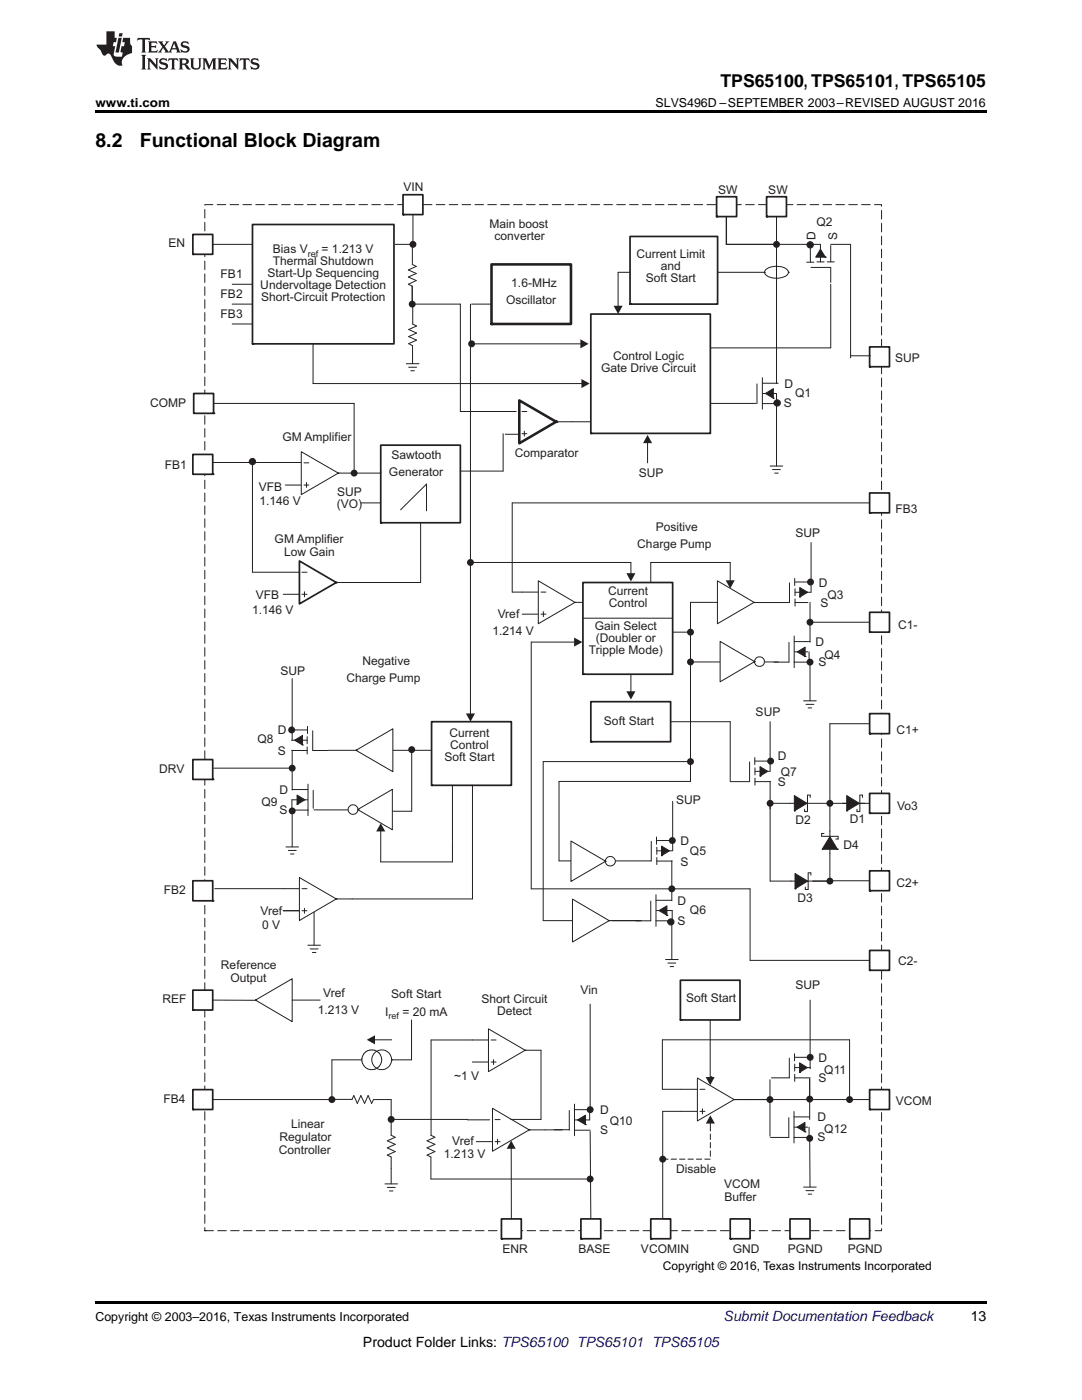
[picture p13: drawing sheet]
<svg xmlns="http://www.w3.org/2000/svg" width="216mm" height="279mm" viewBox="0 0 216 279" stroke-linecap="round" stroke-linejoin="round" font-family="sans-serif">
<defs><g id="words">
<g font-size="3.9">
<text x="19" y="29.3">8.2</text>
<text x="27.9" y="29.3">Functional Block Diagram</text>
</g>
<text font-size="3.5" x="143.8" y="17.3">TPS65100, TPS65101, TPS65105</text>
<text font-size="2.8" fill="#0000c8" x="144.4" y="263.6">Submit Documentation Feedback</text>
<g font-size="2.8">
<text x="193.7" y="263.6">13</text>
<text x="72.4" y="268.9">Product Folder Links: TPS65100 TPS65101 TPS65105</text>
</g>
<g font-size="2.5">
<text x="19" y="21.4">www.ti.com</text>
<text x="130.8" y="21.4">SLVS496D –SEPTEMBER 2003–REVISED AUGUST 2016</text>
<text x="19" y="263.6">Copyright © 2003–2016, Texas Instruments Incorporated</text>
</g>
<g font-size="2.4" fill="#231f20">
<text x="80.5" y="38.1">VIN</text>
<text x="143.3" y="38.7">SW</text>
<text x="153.3" y="38.7">SW</text>
<text x="97.6" y="45.4">Main boost</text>
<text x="98.7" y="48">converter</text>
<text x="162.7" y="48" transform="rotate(-90 162.7 48)">D</text>
<text x="162.9" y="45.2">Q2</text>
<text x="167.1" y="48" transform="rotate(-90 167.1 48)">S</text>
<text x="33.6" y="49.3">EN</text>
<text x="54.4" y="53">Thermal Shutdown</text>
<text x="54.5" y="50.6">Bias V</text>
<text x="64.2" y="50.6">= 1.213 V</text>
<text x="127" y="51.4">Current Limit</text>
<text x="131.8" y="53.8">and</text>
<text x="44" y="55.6">FB1</text>
<text x="44" y="59.5">FB2</text>
<text x="51.9" y="57.8">Undervoltage Detection</text>
<text x="53.3" y="55.4">Start-Up Sequencing</text>
<text x="102" y="57.3">1.6-MHz</text>
<text x="128.8" y="56.2">Soft Start</text>
<text x="44" y="63.5">FB3</text>
<text x="52.1" y="60.2">Short-Circuit Protection</text>
<text x="101" y="60.7">Oscillator</text>
<text x="122.3" y="71.8">Control Logic</text>
<text x="119.9" y="74.2">Gate Drive Circuit</text>
<text x="156.5" y="77.4">D</text>
<text x="178.6" y="72.1">SUP</text>
<text x="30" y="81.2">COMP</text>
<text x="156.4" y="81.3">S</text>
<text x="158.7" y="79.2">Q1</text>
<text x="56.4" y="88.1">GM Amplifier</text>
<text x="32.9" y="93.6">FB1</text>
<text x="77.6" y="95">Generator</text>
<text x="78.1" y="91.7">Sawtooth</text>
<text x="102.7" y="91.3">Comparator</text>
<text x="127.5" y="95.2">SUP</text>
<text x="51.6" y="97.9">VFB</text>
<text x="51.8" y="100.8">1.146 V</text>
<text x="67.2" y="101.4">(VO)</text>
<text x="67.3" y="99">SUP</text>
<text x="130.9" y="106">Positive</text>
<text x="158.7" y="107.1">SUP</text>
<text x="178.7" y="102.3">FB3</text>
<text x="54.8" y="108.4">GM Amplifier</text>
<text x="56.7" y="111">Low Gain</text>
<text x="127.2" y="109.4">Charge Pump</text>
<text x="51.1" y="119.6">VFB</text>
<text x="121.3" y="118.6">Current</text>
<text x="163.4" y="117.1">D</text>
<text x="165.1" y="119.5">Q3</text>
<text x="50.3" y="122.5">1.146 V</text>
<text x="99.3" y="123.3">Vref</text>
<text x="118.7" y="125.7">Gain Select</text>
<text x="121.5" y="121">Control</text>
<text x="163.7" y="121.2">S</text>
<text x="179.2" y="125.5">C1-</text>
<text x="98.3" y="126.7">1.214 V</text>
<text x="117.5" y="130.5">Tripple Mode)</text>
<text x="118.9" y="128.1">(Doubler or</text>
<text x="162.7" y="128.9">D</text>
<text x="164.5" y="131.6">Q4</text>
<text x="56" y="134.8">SUP</text>
<text x="69.1" y="136">Charge Pump</text>
<text x="72.3" y="132.7">Negative</text>
<text x="163.3" y="132.9">S</text>
<text x="150.8" y="143">SUP</text>
<text x="51.4" y="148.3">Q8</text>
<text x="55.5" y="146.6">D</text>
<text x="89.7" y="147">Current</text>
<text x="89.8" y="149.4">Control</text>
<text x="120.5" y="144.6">Soft Start</text>
<text x="178.9" y="146.4">C1+</text>
<text x="31.8" y="154.2">DRV</text>
<text x="55.5" y="150.7">S</text>
<text x="88.7" y="151.8">Soft Start</text>
<text x="155.2" y="151.7">D</text>
<text x="155.8" y="154.8">Q7</text>
<text x="52.2" y="160.9">Q9</text>
<text x="55.7" y="158.5">D</text>
<text x="134.9" y="160.5">SUP</text>
<text x="155.2" y="156.9">S</text>
<text x="179" y="161.7">Vo3</text>
<text x="55.7" y="162.4">S</text>
<text x="158.7" y="164.4">D2</text>
<text x="169.6" y="164.2">D1</text>
<text x="135.8" y="168.7">D</text>
<text x="135.8" y="172.8">S</text>
<text x="137.7" y="170.6">Q5</text>
<text x="168.3" y="169.4">D4</text>
<text x="32.7" y="178.4">FB2</text>
<text x="178.9" y="177.1">C2+</text>
<text x="52" y="182.6">Vref</text>
<text x="52.3" y="185.5">0 V</text>
<text x="135.2" y="180.6">D</text>
<text x="135.2" y="184.5">S</text>
<text x="137.7" y="182.4">Q6</text>
<text x="159.1" y="180.1">D3</text>
<text x="44.1" y="193.3">Reference</text>
<text x="46" y="195.9">Output</text>
<text x="158.7" y="197.3">SUP</text>
<text x="179.2" y="192.6">C2-</text>
<text x="32.4" y="200.2">REF</text>
<text x="63.4" y="202.4">1.213 V</text>
<text x="64.5" y="199">Vref</text>
<text x="76.9" y="202.7">I</text>
<text x="78.1" y="199.1">Soft Start</text>
<text x="80.3" y="202.7">= 20 mA</text>
<text x="96.1" y="200.2">Short Circuit</text>
<text x="99.2" y="202.6">Detect</text>
<text x="115.8" y="198.4">Vin</text>
<text x="136.9" y="200">Soft Start</text>
<text x="90.6" y="215.5">~1 V</text>
<text x="163.3" y="211.9">D</text>
<text x="164.5" y="214.3">Q11</text>
<text x="32.6" y="220.1">FB4</text>
<text x="163.3" y="216">S</text>
<text x="178.7" y="220.5">VCOM</text>
<text x="55.7" y="227.8">Regulator</text>
<text x="58.1" y="225.1">Linear</text>
<text x="119.7" y="222.4">D</text>
<text x="119.7" y="226.3">S</text>
<text x="121.7" y="224.6">Q10</text>
<text x="163.1" y="223.8">D</text>
<text x="163.1" y="227.8">S</text>
<text x="164.5" y="226.2">Q12</text>
<text x="55.6" y="230.3">Controller</text>
<text x="88.6" y="231.1">1.213 V</text>
<text x="90.2" y="228.4">Vref</text>
<text x="134.9" y="234.2">Disable</text>
<text x="144.5" y="237.2">VCOM</text>
<text x="144.6" y="239.7">Buffer</text>
<text x="100.3" y="250.1">ENR</text>
<text x="115.4" y="250.1">BASE</text>
<text x="127.9" y="250.1">VCOMIN</text>
<text x="146.2" y="250.1">GND</text>
<text x="157.2" y="250.1">PGND</text>
<text x="169.2" y="250.1">PGND</text>
</g>
<text font-size="2.4" x="132.3" y="253.5">Copyright © 2016, Texas Instruments Incorporated</text>
<g font-size="1.8" fill="#231f20">
<text x="61.4" y="51.3">ref</text>
<text x="77.5" y="203.5">ref</text>
</g>
</g></defs>
<path d="M19 259.7h177.8v.5h-177.8z" fill="#000"/>
<path d="M161.6 215.3v8.1" fill="none" stroke="#231f20" stroke-width=".2"/>
<path d="M40.9 40.8h135v204.8h-135zM40.9 245.6h.1" fill="none" stroke="#231f20" stroke-width=".2" stroke-dasharray="1.7 .9"/>
<path d="M50.4 44.8v23.8h28.2v-23.8z" fill-rule="evenodd" fill="#fff"/>
<path d="M50.4 44.8h28.2v23.8h-28.2zM50.4 68.6h.1" fill="none" stroke="#231f20" stroke-width=".34"/>
<path d="M78.9 48.8h3.5" fill="none" stroke="#231f20" stroke-width=".2"/>
<circle cx="82.4" cy="48.8" r=".69" fill="#231f20"/>
<path d="M86.1 144v12.7h15.9v-12.7z" fill-rule="evenodd" fill="#fff"/>
<path d="M86.1 144h15.9v12.7h-15.9zM86.1 156.7h.1" fill="none" stroke="#231f20" stroke-width=".34"/>
<path d="M153 53.7a.73 .73 0 0 0-.4 .6 .73 .73 0 0 0 .4 .7 3.5 3.5 0 0 0 4.3-.4 1.27 1.27 0 0 0-1.4-1.4h-1.7z" fill-rule="evenodd" fill="#fff"/>
<path d="M153 53.7a3.6 3.6 0 0 1 4.3 .4 1.23 1.23 0 0 1-1.4 1.3 3 3 0 0 1-3.3-.9v-.3zM157.3 54.3h.1" fill="none" stroke="#231f20" stroke-width=".2"/>
<path d="M98.1 52.8v11.9h15.8v-11.9z" fill-rule="evenodd" fill="#fff"/>
<path d="M98.1 52.8h15.8v11.9h-15.8zM98.1 64.7h.1" fill="none" stroke="#231f20" stroke-width=".51"/>
<path d="M151 76.6v3.9M152.1 76.5h3.2M152.1 75.4v6.3M152.1 80.5h2.8" fill="none" stroke="#231f20" stroke-width=".2"/>
<path d="M152.7 78.5l1.6 1v-1.9z" fill="#231f20"/>
<path d="M152.7 54.3h-29.4v6.9M154.9 42.3v34.2M152.2 78.5h2.6M152.7 78.5l1.6-.9v1.9zM154.3 79.5h.1M154.9 78.5v14.5M153.7 93h2.5M154.1 93.7h1.6M154.6 94.4h.7" fill="none" stroke="#231f20" stroke-width=".2"/>
<path d="M122.4 61h1.8l-.9 1.7z" fill="#231f20"/>
<path d="M135.2 80.5h15.7" fill="none" stroke="#231f20" stroke-width=".2"/>
<path d="M76 88.8v15.5h15.9v-15.5z" fill-rule="evenodd" fill="#fff"/>
<path d="M76 88.8h15.9v15.5h-15.9zM76 104.3h.1" fill="none" stroke="#231f20" stroke-width=".34"/>
<path d="M40.5 90.7v1.6h23.3" fill="none" stroke="#231f20" stroke-width=".2"/>
<path d="M103.6 79.9l7.4 4.3-7.4 4.3z" fill="#fff"/>
<path d="M103.6 79.9l7.4 4.3-7.4 4.3zM111 84.2h.1" fill="none" stroke="#231f20" stroke-width=".51"/>
<path d="M117.9 76.5v7.7h-6.9M104.2 82.1h.9M104.2 86.6h.9M104.6 86.1v.9" fill="none" stroke="#231f20" stroke-width=".2"/>
<path d="M38.7 78.5h3.9v4h-3.9z" fill-rule="evenodd" fill="#fff"/>
<path d="M38.7 78.5h3.9v4h-3.9zM42.6 82.5h.1" fill="none" stroke="#231f20" stroke-width=".34"/>
<path d="M59.7 112l7.4 4.3-7.4 4.2z" fill="#fff"/>
<path d="M59.7 112l7.4 4.3-7.4 4.2zM67.1 116.3h.1" fill="none" stroke="#231f20" stroke-width=".34"/>
<path d="M50.4 92.8v21.4h9.4M56.5 118.6h3.2M60.2 118.6h1.1M60.2 114.2h1.1M60.8 118.1v1" fill="none" stroke="#231f20" stroke-width=".2"/>
<path d="M49.7 92.1a.65 .65 0 0 1 1.3 0 .65 .65 0 0 1-1.3 0z" fill-rule="evenodd" fill="#231f20"/>
<g fill="none" stroke="#231f20" stroke-width=".2">
<path d="M49.7 92.1h.1M157.4 128.2v3.9M158.5 128h3.1M158.5 126.9v6.3M158.5 132.1h3.1"/>
<circle cx="50.4" cy="92.1" r=".64"/>
</g>
<circle cx="161.6" cy="132.1" r=".69" fill="#231f20"/>
<path d="M154.4 132.1h3" fill="none" stroke="#231f20" stroke-width=".2"/>
<path d="M159.1 130.1l1.6 .9v-1.8z" fill="#231f20"/>
<path d="M158.6 116.2h3.1M158.5 130.1h2.7M159.1 130.1l1.6-.9v1.8zM160.7 131h.1M161.4 130.1v2" fill="none" stroke="#231f20" stroke-width=".2"/>
<circle cx="161.7" cy="116.2" r=".69" fill="#231f20"/>
<path d="M157.5 116.3v3.9h-7M158.6 115.4v1.5M158.6 120.2h2.6" fill="none" stroke="#231f20" stroke-width=".2"/>
<path d="M159.6 117.3l1.6 .9-1.6 .9z" fill="#231f20"/>
<path d="M158.6 118.2h3.2M158.6 117.5v1.4M158.6 119.5v1.5M159.6 117.3l1.6 .9-1.6 .9zM159.6 119.1h.1M160.4 139.9h2.5M161.6 120.2v7.9M161.6 132.1v7.8M160.8 140.6h1.6M161.3 141.3h.7" fill="none" stroke="#231f20" stroke-width=".2"/>
<path d="M173.5 122.2v4h4v-4z" fill-rule="evenodd" fill="#fff"/>
<path d="M173.5 122.2h4v4h-4zM173.5 126.2h.1" fill="none" stroke="#231f20" stroke-width=".34"/>
<path d="M161.6 124.2h11.9" fill="none" stroke="#231f20" stroke-width=".2"/>
<circle cx="161.6" cy="124.2" r=".69" fill="#231f20"/>
<path d="M157.4 223.1v3.9h-3.7M158.4 222.9h3.2M158.4 221.8v6.3M158.4 227h3.2" fill="none" stroke="#231f20" stroke-width=".2"/>
<path d="M159 225l1.6 .9v-1.9z" fill="#231f20"/>
<path d="M158.5 211h3.2M158.5 225h2.7M159 225l1.6-1v1.9zM160.6 225.9h.1M161.4 225v2" fill="none" stroke="#231f20" stroke-width=".2"/>
<circle cx="161.7" cy="211" r=".69" fill="#231f20"/>
<path d="M157.5 211.2v3.9h-3.6M158.5 210.3v1.4M158.6 215.1h3.1" fill="none" stroke="#231f20" stroke-width=".2"/>
<path d="M159.5 212.1l1.6 1-1.6 .9z" fill="#231f20"/>
<path d="M158.6 213.1h3.1M158.6 212.4v1.4M158.6 214.4v1.4M159.5 212.1l1.6 1-1.6 .9zM159.5 214h.1M161.6 215.3v4" fill="none" stroke="#231f20" stroke-width=".2"/>
<circle cx="161.6" cy="219.3" r=".69" fill="#231f20"/>
<path d="M161.6 227.2v9.7" fill="none" stroke="#231f20" stroke-width=".2"/>
<circle cx="161.6" cy="227.2" r=".69" fill="#231f20"/>
<path d="M160.4 236.9h2.5M160.8 237.6h1.6M161.3 238.3h.7" fill="none" stroke="#231f20" stroke-width=".2"/>
<path d="M173.5 217.5v3.9h4v-3.9z" fill-rule="evenodd" fill="#fff"/>
<path d="M173.5 217.5h4v3.9h-4zM173.5 221.4h.1" fill="none" stroke="#231f20" stroke-width=".34"/>
<path d="M142.7 219.4h30.8" fill="none" stroke="#231f20" stroke-width=".2"/>
<path d="M139.2 215.1l7.3 4.3-7.3 4.3z" fill="#fff"/>
<path d="M135.9 217.4h3.2M139.2 215.1l7.3 4.3-7.3 4.3zM139.7 217.4h1M146.5 219.4h.1M146.5 219.4h7.1M153.6 215.5v11.3M135.9 221.8h3.2M139.7 221.8h1M140.2 221.3v1" fill="none" stroke="#231f20" stroke-width=".2"/>
<circle cx="153.6" cy="219.4" r=".69" fill="#231f20"/>
<path d="M135.9 217.4h-3.7v-9.9h37.3v11.9" fill="none" stroke="#231f20" stroke-width=".2"/>
<circle cx="169.5" cy="219.4" r=".69" fill="#231f20"/>
<path d="M129.9 243.3v3.9h3.9v-3.9z" fill-rule="evenodd" fill="#fff"/>
<path d="M129.9 243.3h3.9v3.9h-3.9zM129.9 247.2h.1" fill="none" stroke="#231f20" stroke-width=".34"/>
<path d="M161.6 199.6v13.7M135.9 221.8h-3.7v21.5h1.6" fill="none" stroke="#231f20" stroke-width=".2"/>
<path d="M98.3 221.2l7.3 4.3-7.3 4.3z" fill="#fff"/>
<path d="M95.1 227.8h3.1M98.3 221.2l7.3 4.3-7.3 4.3zM98.8 227.8h1M98.8 223.4h1M99.3 227.3v1M105.6 225.5h.1M105.6 225.5h3.2" fill="none" stroke="#231f20" stroke-width=".2"/>
<path d="M70.2 218.7h4.3v1.5h-4.3z" fill-rule="evenodd" fill="#fff"/>
<path d="M70.2 218.7h4.3v1.5h-4.3zM74.5 219.4h.1" fill="none" stroke="#fff" stroke-width=".2"/>
<path d="M70.2 219.4l.4-.8 .7 1.6 .7-1.6 .7 1.6 .8-1.6 .7 1.6 .3-.8" fill="none" stroke="#231f20" stroke-width=".2"/>
<path d="M77.3 226.6h1.5v4.3h-1.5z" fill-rule="evenodd" fill="#fff"/>
<path d="M77.3 226.6h1.5v4.3h-1.5zM78.1 230.9h.1" fill="none" stroke="#fff" stroke-width=".2"/>
<path d="M74.6 219.4h3.5v7.2l.8 .4-1.6 .7 1.6 .7-1.6 .7 1.6 .7-1.6 .7 .8 .4v5.4M117.8 200.4v21.2M76.8 236.3h2.5M77.3 237h1.6M77.7 237.7h.7M117.8 225.8l.1 17.5" fill="none" stroke="#231f20" stroke-width=".2"/>
<path d="M115.9 243.3v3.9h4v-3.9z" fill-rule="evenodd" fill="#fff"/>
<path d="M115.9 243.3h4v3.9h-4zM115.9 247.2h.1" fill="none" stroke="#231f20" stroke-width=".34"/>
<path d="M38.5 217.5v3.9h3.9v-3.9z" fill-rule="evenodd" fill="#fff"/>
<path d="M38.5 217.5h3.9v3.9h-3.9zM38.5 221.4h.1" fill="none" stroke="#231f20" stroke-width=".34"/>
<path d="M97.5 205.3l7.3 4.3-7.3 4.3z" fill="#fff"/>
<path d="M94.2 207.6h3.2M94.2 212h3.2M97.5 205.3l7.3 4.3-7.3 4.3zM98 207.6h1M98 212h1M98.5 211.5v1M104.8 209.6h.1M104.8 209.6h3.2" fill="none" stroke="#231f20" stroke-width=".2"/>
<path d="M85.2 226.6h1.6v4.3h-1.6z" fill-rule="evenodd" fill="#fff"/>
<path d="M85.2 226.6h1.6v4.3h-1.6zM86 230.9h.1" fill="none" stroke="#fff" stroke-width=".2"/>
<path d="M58.2 145.7h3.2M108 209.6v13.8h-6.1M86 226.6l.8 .4-1.6 .7 1.6 .7-1.6 .7 1.6 .7-1.6 .7 .8 .4" fill="none" stroke="#231f20" stroke-width=".2"/>
<circle cx="58.2" cy="145.7" r=".69" fill="#231f20"/>
<path d="M58.2 149.8h3.1M61.4 145v1.4M62.4 145.8v4h3" fill="none" stroke="#231f20" stroke-width=".2"/>
<path d="M58.8 147.7l1.6 1v-1.9z" fill="#231f20"/>
<path d="M58.2 147.7h3.1M58.3 149.7v8M58.8 147.7l1.6-.9v1.9zM60.4 148.7h.1M61.3 147v1.4M61.3 149.1v1.4M58.3 161.8v7.2" fill="none" stroke="#231f20" stroke-width=".2"/>
<circle cx="58.3" cy="161.8" r=".69" fill="#231f20"/>
<path d="M57.1 169h2.5M57.5 169.7h1.6M58 170.4h.7" fill="none" stroke="#231f20" stroke-width=".2"/>
<path d="M38.5 151.6h3.9v4h-3.9z" fill-rule="evenodd" fill="#fff"/>
<path d="M38.5 151.6h3.9v4h-3.9zM42.4 155.6h.1" fill="none" stroke="#231f20" stroke-width=".34"/>
<path d="M42.6 153.3h15.7" fill="none" stroke="#231f20" stroke-width=".2"/>
<circle cx="58.3" cy="153.3" r=".69" fill="#231f20"/>
<path d="M38.5 175.8h3.9v4h-3.9z" fill-rule="evenodd" fill="#fff"/>
<path d="M38.5 175.8h3.9v4h-3.9zM42.4 179.8h.1" fill="none" stroke="#231f20" stroke-width=".34"/>
<path d="M93.9 60.7v81.8M58.3 135.4v12.3M65.5 149.7h6.1M78.2 149.7h7.7M94.3 156.7v22.7h-24M42.8 177.4h13.7M62.6 161.6h9.2" fill="none" stroke="#231f20" stroke-width=".2"/>
<path d="M93 142.4h1.8l-.9 1.6z" fill="#231f20"/>
<path d="M135.8 195.6v8h11.9v-8z" fill-rule="evenodd" fill="#fff"/>
<path d="M135.8 195.6h11.9v8h-11.9zM135.8 203.6h.1" fill="none" stroke="#231f20" stroke-width=".34"/>
<path d="M141.7 203.6v11.5" fill="none" stroke="#231f20" stroke-width=".2"/>
<path d="M140.8 214.9h1.8l-.9 1.7z" fill="#231f20"/>
<path d="M143.2 115.9l7.3 4.3-7.3 4.3z" fill="#fff"/>
<path d="M143.2 115.9l7.3 4.3-7.3 4.3zM161.8 108.3v9.9M149.7 132.1h5.6M150.5 120.2h.1" fill="none" stroke="#231f20" stroke-width=".2"/>
<path d="M173.5 142.4v4h4v-4z" fill-rule="evenodd" fill="#fff"/>
<path d="M173.5 142.4h4v4h-4zM173.5 146.4h.1" fill="none" stroke="#231f20" stroke-width=".34"/>
<path d="M173.5 173.8v4h4v-4z" fill-rule="evenodd" fill="#fff"/>
<path d="M173.5 173.8h4v4h-4zM173.5 177.8h.1" fill="none" stroke="#231f20" stroke-width=".34"/>
<path d="M173.5 189.7v3.9h4v-3.9z" fill-rule="evenodd" fill="#fff"/>
<path d="M173.5 189.7h4v3.9h-4zM173.5 193.6h.1" fill="none" stroke="#231f20" stroke-width=".34"/>
<path d="M173.5 158.3v4h4v-4z" fill-rule="evenodd" fill="#fff"/>
<path d="M173.5 158.3h4v4h-4zM173.5 162.3h.1" fill="none" stroke="#231f20" stroke-width=".34"/>
<path d="M173.5 144.4h-7.9v15.5" fill="none" stroke="#231f20" stroke-width=".2"/>
<path d="M158.5 158.8l2.5 1.5-2.5 1.5z" fill="#231f20"/>
<path d="M158.5 158.8l2.5 1.5-2.5 1.5zM157.6 160.3h8M158.5 161.8h.1" fill="none" stroke="#231f20" stroke-width=".2"/>
<circle cx="165.6" cy="160.3" r=".69" fill="#231f20"/>
<path d="M161.1 158.7v3.2M161.1 158.7h.6v.4M160.6 161.5v.5h.5" fill="none" stroke="#231f20" stroke-width=".2"/>
<path d="M165.6 167l1.5 2.5h-3.1z" fill="#231f20"/>
<path d="M164.4 166.3h-.5l.1 .6h3.2M165.6 167l1.5 2.5h-3.1zM165.6 165.9v4.5M167.1 169.5h.1M167.2 166.9v.5h-.4" fill="none" stroke="#231f20" stroke-width=".2"/>
<path d="M158.6 174.3l2.6 1.5-2.6 1.6z" fill="#231f20"/>
<path d="M129.9 179.8v4h-3M130.9 179.7h3.2M130.9 178.6v5.1M157.8 175.8h4.5M158.6 174.3l2.6 1.5-2.6 1.6zM158.6 177.4h.1M160.7 177.1v.4h.6M161.3 174.2v3.3M161.3 174.2h.5v.5M134.1 183.8h-3.2v1.1" fill="none" stroke="#231f20" stroke-width=".2"/>
<path d="M131.5 181.7l1.6 1v-1.9z" fill="#231f20"/>
<path d="M131 167.7h3.2M131 181.7h3.1v2.1M131.5 181.7l1.6-.9v1.9zM133.1 182.7h.1" fill="none" stroke="#231f20" stroke-width=".2"/>
<circle cx="134.2" cy="167.7" r=".69" fill="#231f20"/>
<path d="M130 167.9v3.9M131 167v1.5M131.1 171.8h3.1" fill="none" stroke="#231f20" stroke-width=".2"/>
<path d="M132 168.9l1.6 .9-1.6 1z" fill="#231f20"/>
<g fill="none" stroke="#231f20" stroke-width=".2">
<path d="M134.2 159.9v9.9M165.6 159.9v6M131.1 169.8h3.1M131.1 169.1v1.4M131.1 171.1v1.4M132 168.9l1.6 .9-1.6 1zM132 170.8h.1M134.1 171.8v8M165.6 160.3h7.9M165.6 170.3v5.5h-3.4M122.1 183.7h5.6M132.8 191.5h2.5"/>
<path d="M133.3 192.2h1.6M133.7 192.9h.7M134.1 183.7v7.8"/>
</g>
<circle cx="165.6" cy="175.8" r=".69" fill="#231f20"/>
<path d="M157.7 160.3h-4v15.5h4.1M173.5 175.8h-11.3" fill="none" stroke="#231f20" stroke-width=".2"/>
<circle cx="153.7" cy="160.3" r=".69" fill="#231f20"/>
<path d="M78.1 223.4l19.6 .1M108.8 225.5h3.4" fill="none" stroke="#231f20" stroke-width=".2"/>
<circle cx="78.1" cy="223.4" r=".69" fill="#231f20"/>
<path d="M94.2 207.6h-8.2v19M86 230.9v4.4h31.8" fill="none" stroke="#231f20" stroke-width=".2"/>
<circle cx="117.8" cy="235.3" r=".69" fill="#231f20"/>
<path d="M150.6 151.9h3.2" fill="none" stroke="#231f20" stroke-width=".2"/>
<circle cx="153.8" cy="151.9" r=".69" fill="#231f20"/>
<path d="M149.6 152.1v3.9h-3.9M150.6 151.2v1.4M150.6 156h3.2" fill="none" stroke="#231f20" stroke-width=".2"/>
<path d="M151.7 153l1.5 .9-1.5 1z" fill="#231f20"/>
<path d="M150.6 153.9h2.9M150.6 153.2v1.4M150.6 155.3v1.4M151.7 153l1.5 .9-1.5 1zM151.7 154.9h.1M153.7 144v10M153.7 156v5.5" fill="none" stroke="#231f20" stroke-width=".2"/>
<path d="M107.4 115.9l7.3 4.3-7.3 4.3z" fill="#fff"/>
<path d="M104.2 118.2h3.1M107.4 115.9l7.3 4.3-7.3 4.3zM108 118.2h.9M104.2 122.6h3.1M108 122.6h.9M108.4 122.1v1M114.7 120.2h.1M114.7 120.2h3.2" fill="none" stroke="#231f20" stroke-width=".2"/>
<path d="M173.5 98.4v3.9h4v-3.9z" fill-rule="evenodd" fill="#fff"/>
<path d="M173.5 98.4h4v3.9h-4zM173.5 102.3h.1" fill="none" stroke="#231f20" stroke-width=".34"/>
<path d="M133.8 177.4h15.9v14.3h23.8M56.5 181.8h6.2v6.8M61.4 188.6h2.5M61.9 189.4h1.6M62.3 190.1h.7" fill="none" stroke="#231f20" stroke-width=".2"/>
<path d="M117.9 140v8h15.9v-8z" fill-rule="evenodd" fill="#fff"/>
<path d="M117.9 140h15.9v8h-15.9zM117.9 148h.1" fill="none" stroke="#231f20" stroke-width=".34"/>
<path d="M125.9 133.5v4.6" fill="none" stroke="#231f20" stroke-width=".2"/>
<path d="M125 138h1.8l-.9 1.6z" fill="#231f20"/>
<path d="M133.8 126.2h4" fill="none" stroke="#231f20" stroke-width=".2"/>
<circle cx="137.8" cy="126.2" r=".69" fill="#231f20"/>
<path d="M137.8 152h-29.4v31.7h19.6" fill="none" stroke="#231f20" stroke-width=".2"/>
<circle cx="137.8" cy="152" r=".69" fill="#231f20"/>
<path d="M93.9 112.3h32M137.8 156h-26.3v15.8h18.4" fill="none" stroke="#231f20" stroke-width=".2"/>
<circle cx="93.9" cy="112.3" r=".69" fill="#231f20"/>
<path d="M125.9 112.3v2.2" fill="none" stroke="#231f20" stroke-width=".2"/>
<path d="M125 114.4h1.8l-.9 1.6z" fill="#231f20"/>
<path d="M38.5 197.6v4h3.9v-4z" fill-rule="evenodd" fill="#fff"/>
<path d="M38.5 197.6h3.9v4h-3.9zM38.5 201.6h.1" fill="none" stroke="#231f20" stroke-width=".34"/>
<path d="M42.4 199.6h11.9M70.2 219.4h-27.8" fill="none" stroke="#231f20" stroke-width=".2"/>
<path d="M80.4 38.9v3.9h4v-3.9z" fill-rule="evenodd" fill="#fff"/>
<path d="M80.4 38.9h4v3.9h-4zM80.4 42.8h.1" fill="none" stroke="#231f20" stroke-width=".34"/>
<path d="M100.1 243.3v3.9h3.9v-3.9z" fill-rule="evenodd" fill="#fff"/>
<path d="M100.1 243.3h3.9v3.9h-3.9zM100.1 247.2h.1" fill="none" stroke="#231f20" stroke-width=".34"/>
<path d="M38.5 90.7h3.9v4h-3.9z" fill-rule="evenodd" fill="#fff"/>
<path d="M38.5 90.7h3.9v4h-3.9zM42.4 94.7h.1" fill="none" stroke="#231f20" stroke-width=".34"/>
<path d="M60.1 90.2l7.4 4.2-7.4 4.3z" fill="#fff"/>
<path d="M94.1 60.7h4M94.1 68.6h21.9M56.9 96.8h3.1M60.1 90.2l7.4 4.2-7.4 4.3zM60.7 96.8h.9M60.7 92.4h.9M61.2 96.3v1M67.5 94.4h.1M173.5 100.4h-71.3v17.8h2M133.8 144h11.9v12" fill="none" stroke="#231f20" stroke-width=".2"/>
<g fill="#231f20">
<path d="M115.8 67.7l1.7 .9-1.7 .9z"/>
<circle cx="94.1" cy="68.6" r=".69"/>
</g>
<path d="M71.4 161.6l6.9 4v-8.1z" fill="#fff"/>
<path d="M71.4 161.6l6.9-4.1v8.1zM71.4 161.6h.1" fill="none" stroke="#231f20" stroke-width=".2"/>
<path d="M69.5 161.6a.98 .98 0 0 0 1.9 0 .98 .98 0 0 0-1.9 0z" fill-rule="evenodd" fill="#fff"/>
<g fill="none" stroke="#231f20" stroke-width=".2">
<path d="M82.2 149.6v12.3M71.4 161.6h.1"/>
<circle cx="70.5" cy="161.6" r=".98"/>
</g>
<circle cx="82.2" cy="149.6" r=".69" fill="#231f20"/>
<path d="M137.8 120.2v35.8M137.8 132.1h5.9M78.4 161.9h3.8" fill="none" stroke="#231f20" stroke-width=".2"/>
<circle cx="137.8" cy="132.1" r=".69" fill="#231f20"/>
<path d="M114.2 179.4l7.4 4.3-7.4 4.3z" fill="#fff"/>
<path d="M114.2 179.4l7.4 4.3-7.4 4.3zM121.6 183.7h.1" fill="none" stroke="#231f20" stroke-width=".2"/>
<path d="M113.9 167.8v8.1l6.9-4z" fill="#fff"/>
<path d="M113.9 167.8l6.9 4.1-6.9 4zM120.8 171.9h.1" fill="none" stroke="#231f20" stroke-width=".2"/>
<path d="M120.8 171.9a.98 .98 0 0 0 1.9 0 .98 .98 0 0 0-1.9 0z" fill-rule="evenodd" fill="#fff"/>
<g fill="none" stroke="#231f20" stroke-width=".2">
<path d="M120.8 171.9h.1"/>
<circle cx="121.8" cy="171.9" r=".98"/>
</g>
<path d="M143.7 128v8.1l6.9-4.1z" fill="#fff"/>
<path d="M143.7 128l6.9 4-6.9 4.1zM150.6 132h.1" fill="none" stroke="#231f20" stroke-width=".2"/>
<path d="M150.5 132a1 1 0 0 0 2 0 1 1 0 0 0-2 0z" fill-rule="evenodd" fill="#fff"/>
<g fill="none" stroke="#231f20" stroke-width=".2">
<path d="M137.8 120.2h5.3M150.5 132h.1M102 229.1v14.2"/>
<circle cx="151.5" cy="132" r=".99"/>
</g>
<path d="M102 227.6l.9 1.7h-1.8z" fill="#231f20"/>
<path d="M74.2 211.5a2 2 0 0 0 4 0 2 2 0 0 0-4 0z" fill-rule="evenodd" fill="#fff"/>
<g fill="none" stroke="#231f20" stroke-width=".2">
<path d="M66.2 211.5v7.9M78.2 211.5h.1"/>
<circle cx="74.2" cy="211.5" r="1.99"/>
<circle cx="76.2" cy="211.5" r="1.99"/>
</g>
<circle cx="66.2" cy="219.4" r=".69" fill="#231f20"/>
<path d="M66.2 211.5h6M74.7 207.5h3.5M82.1 203.6v7.9h-3.9" fill="none" stroke="#231f20" stroke-width=".2"/>
<path d="M73.2 207.5l1.6-.9v1.8z" fill="#231f20"/>
<path d="M51 199.6l7.3 4.3v-8.6z" fill="#fff"/>
<path d="M76 165.8v6.2h14.3v-4.1M51 199.6l7.3-4.3v8.6zM51 199.6h.1M58.3 199.6h5.6" fill="none" stroke="#231f20" stroke-width=".2"/>
<path d="M76 164.3l.9 1.6h-1.8z" fill="#231f20"/>
<path d="M145.7 243.3v3.9h4v-3.9z" fill-rule="evenodd" fill="#fff"/>
<path d="M145.7 243.3h4v3.9h-4zM145.7 247.2h.1" fill="none" stroke="#231f20" stroke-width=".34"/>
<path d="M157.6 243.3v3.9h4v-3.9z" fill-rule="evenodd" fill="#fff"/>
<path d="M157.6 243.3h4v3.9h-4zM157.6 247.2h.1" fill="none" stroke="#231f20" stroke-width=".34"/>
<path d="M169.6 243.3v3.9h3.9v-3.9z" fill-rule="evenodd" fill="#fff"/>
<path d="M169.6 243.3h3.9v3.9h-3.9zM169.6 247.2h.1" fill="none" stroke="#231f20" stroke-width=".34"/>
<path d="M59.7 175.1l7.4 4.3-7.4 4.3z" fill="#fff"/>
<path d="M145 42.4v6.4h9.9M56.5 177.4h3.2M59.7 175.1l7.4 4.3-7.4 4.3zM60.2 177.4h1.1M67.1 179.4h.1M67.1 179.4h3.2M56.5 181.8h3.2M60.2 181.8h1.1M60.8 181.3v1M114.6 221.5h3.2" fill="none" stroke="#231f20" stroke-width=".2"/>
<circle cx="117.8" cy="221.5" r=".69" fill="#231f20"/>
<path d="M110.6 225.5h3M113.6 221.6v4M114.6 220.3v6.4M114.6 225.6h3.2" fill="none" stroke="#231f20" stroke-width=".2"/>
<path d="M115.2 223.5l1.6 .9v-1.8z" fill="#231f20"/>
<path d="M115.2 223.5l1.6-.9v1.8zM116.8 224.4h.1M117.7 221.3v2.2h-3" fill="none" stroke="#231f20" stroke-width=".2"/>
<path d="M71 149.7l7.4 4.3v-8.6z" fill="#fff"/>
<path d="M58.3 157.6h3.2M61.5 156.5v6.3M62.5 157.7v3.6M71 149.7l7.4-4.3v8.6zM71 149.7h.1M58.3 161.7h3.2" fill="none" stroke="#231f20" stroke-width=".2"/>
<path d="M59.3 158.7l1.6 .9-1.6 1z" fill="#231f20"/>
<path d="M145.7 116v-3.7h-15.8v7.9M59.3 158.7l1.6 .9-1.6 1zM61.4 159.6h-3.2v2.1M59.3 160.6h.1" fill="none" stroke="#231f20" stroke-width=".2"/>
<path d="M144.8 115.8h1.8l-.9 1.7z" fill="#231f20"/>
<path d="M173.5 69.2v4h4v-4z" fill-rule="evenodd" fill="#fff"/>
<path d="M173.5 69.2h4v4h-4zM173.5 73.2h.1" fill="none" stroke="#231f20" stroke-width=".34"/>
<path d="M42.4 48.8h8v4" fill="none" stroke="#231f20" stroke-width=".2"/>
<path d="M38.5 46.8v4h3.9v-4z" fill-rule="evenodd" fill="#fff"/>
<path d="M38.5 46.8h3.9v4h-3.9zM38.5 50.8h.1" fill="none" stroke="#231f20" stroke-width=".34"/>
<path d="M116.3 116.3v18.3h17.9v-18.3z" fill-rule="evenodd" fill="#fff"/>
<path d="M116.3 116.3h17.9v18.3h-17.9zM116.3 134.6h.1" fill="none" stroke="#231f20" stroke-width=".34"/>
<path d="M106 177.4h28.1" fill="none" stroke="#231f20" stroke-width=".2"/>
<circle cx="134.1" cy="177.4" r=".69" fill="#231f20"/>
<path d="M114.7 128.1h-8.7v49.3" fill="none" stroke="#231f20" stroke-width=".2"/>
<path d="M114.6 127.2l1.6 .9-1.6 .9z" fill="#231f20"/>
<path d="M116.3 123.4h17.9M132.2 231.3h1.1" fill="none" stroke="#231f20" stroke-width=".2"/>
<circle cx="132.2" cy="231.3" r=".69" fill="#231f20"/>
<path d="M133.9 231.3h1.1M135.6 231.3h1.1M137.3 231.3h1.1M139 231.3h1M140.6 231.3h1.1M141.7 224.1v1.6M141.7 226.3v1.1M141.7 228v1.1M141.7 229.7v1.1" fill="none" stroke="#231f20" stroke-width=".2"/>
<path d="M141.7 222.6l.9 1.6h-1.8z" fill="#231f20"/>
<path d="M82.3 49v3.8M82.4 42.8v6.2" fill="none" stroke="#231f20" stroke-width=".2"/>
<path d="M153 39.3v3.9h3.9v-3.9z" fill-rule="evenodd" fill="#fff"/>
<path d="M153 39.3h3.9v3.9h-3.9zM153 43.2h.1" fill="none" stroke="#231f20" stroke-width=".34"/>
<path d="M169 158.8l2.5 1.5-2.5 1.5z" fill="#231f20"/>
<path d="M70.7 80.5v13.9M169 158.8l2.5 1.5-2.5 1.5zM171.6 158.7v3.2M171.6 158.7h.5v.4M168.1 160.3h4.5M169 161.8h.1M171 161.5v.5h.6" fill="none" stroke="#231f20" stroke-width=".2"/>
<circle cx="70.7" cy="94.4" r=".69" fill="#231f20"/>
<path d="M42.6 80.5h28.1" fill="none" stroke="#231f20" stroke-width=".2"/>
<path d="M81.5 52.8h1.6v4.3h-1.6z" fill-rule="evenodd" fill="#fff"/>
<path d="M81.5 52.8h1.6v4.3h-1.6zM82.3 57.1h.1" fill="none" stroke="#fff" stroke-width=".2"/>
<path d="M82.3 52.8l.8 .4-1.6 .7 1.6 .7-1.6 .7 1.6 .7-1.6 .7 .8 .4" fill="none" stroke="#231f20" stroke-width=".2"/>
<path d="M81.5 64.7h1.6v4.3h-1.6z" fill-rule="evenodd" fill="#fff"/>
<path d="M81.5 64.7h1.6v4.3h-1.6zM82.3 69h.1" fill="none" stroke="#fff" stroke-width=".2"/>
<path d="M82.3 57.1l.1 7.6M81.1 72.6h2.5M81.5 73.3h1.6M82 74h.7M82.3 60.7h9.6M82.3 64.7l.8 .4-1.6 .7 1.6 .7-1.6 .7 1.6 .7-1.6 .7 .8 .4v3.6" fill="none" stroke="#231f20" stroke-width=".2"/>
<circle cx="82.3" cy="60.7" r=".69" fill="#231f20"/>
<path d="M91.9 60.7v21.4h11.1M76 94v.4h-8.3M100.4 86.6v7.4h-8.5M72 100.4h4M79.9 101.7l5.2-5.1v5.3M83.9 104.3v12h-16.6M90.3 156.7v11.1" fill="none" stroke="#231f20" stroke-width=".2"/>
<path d="M125.7 47.2v13.5h17.5v-13.5z" fill-rule="evenodd" fill="#fff"/>
<path d="M125.7 47.2h17.5v13.5h-17.5zM125.7 60.7h.1" fill="none" stroke="#231f20" stroke-width=".34"/>
<path d="M46.3 56.7h4M161 52.3h1.4M161.7 49v3.3M161.8 53.4h4v3M165.8 49v3.3M46.3 60.7h4M46.3 64.7h4" fill="none" stroke="#231f20" stroke-width=".2"/>
<path d="M163.7 49.7l1 1.6h-1.9z" fill="#231f20"/>
<path d="M163 52.3h1.5M163.7 49.7l1 1.6h-1.9zM163.7 48.8v3.5M164.7 51.3h.1M165.1 52.3h1.4" fill="none" stroke="#231f20" stroke-width=".2"/>
<path d="M117.9 62.7v23.8h23.8v-23.8z" fill-rule="evenodd" fill="#fff"/>
<path d="M117.9 62.7h23.8v23.8h-23.8zM117.9 86.5h.1" fill="none" stroke="#231f20" stroke-width=".34"/>
<path d="M144.9 42.4v6.4h9.9M154.9 48.8h8.8" fill="none" stroke="#231f20" stroke-width=".2"/>
<circle cx="154.9" cy="48.8" r=".69" fill="#231f20"/>
<path d="M165.8 48.8h3.9v22.6M165.8 56.7v12.7h-23.9M62.5 76.5h53.7M169.7 71h4" fill="none" stroke="#231f20" stroke-width=".2"/>
<path d="M116 75.6l1.7 .9-1.7 1z" fill="#231f20"/>
<path d="M62.5 68.6v7.9" fill="none" stroke="#231f20" stroke-width=".2"/>
<path d="M143 39.3v3.9h4v-3.9z" fill-rule="evenodd" fill="#fff"/>
<path d="M143 39.3h4v3.9h-4zM143 43.2h.1" fill="none" stroke="#231f20" stroke-width=".34"/>
<path d="M129.2 88.3v4.1" fill="none" stroke="#231f20" stroke-width=".2"/>
<g fill="#231f20">
<path d="M129.2 86.8l.9 1.6h-1.8z"/>
<path d="M154.4 80.4a.65 .65 0 0 1 1.3 0 .65 .65 0 0 1-1.3 0z" fill-rule="evenodd"/>
</g>
<g fill="none" stroke="#231f20" stroke-width=".2">
<path d="M154.4 80.4h.1"/>
<circle cx="155.1" cy="80.4" r=".64"/>
</g>
<path d="M161 48.9a.65 .65 0 0 1 1.3 0 .65 .65 0 0 1-1.3 0z" fill-rule="evenodd" fill="#231f20"/>
<g fill="none" stroke="#231f20" stroke-width=".2">
<path d="M161 48.8h.1M123.3 61.2h.1"/>
<circle cx="161.7" cy="48.9" r=".64"/>
</g>
<path d="M133.2 184a.65 .65 0 0 1 1.3 0 .65 .65 0 0 1-1.3 0z" fill-rule="evenodd" fill="#231f20"/>
<g fill="none" stroke="#231f20" stroke-width=".2">
<path d="M100.8 86.7h2.8M125.8 114.6h.1M125.8 138.6h.1M133.2 184h.1M141.8 214.9h.1"/>
<circle cx="133.9" cy="184" r=".62"/>
</g>
<path d="M19 22h177.8v.5h-177.8z" fill="#000"/>
<g fill="#231f20">
<path d="M27.5 7.6l-.1 .5 .4-.2h.6v.1v2.1l-.2 .4h1l-.3-.4v-2.1l.1-.1h.5l.5 .2-.2-.5zM29.5 8.3l.2 .3v1.5l-.2 .4h1.8l.2-.6a1.04 1.04 0 0 1-1.3 .2v-.7h.6l.3 .2v-.6l-.3 .2h-.6v-.6l.8-.1 .4 .3-.2-.5zM31.5 8.3l.9 1.1-.9 1.1h.8l-.2-.2 .5-.7 .4 .7-.2 .2h1.5l-.1-.2 .1-.4h.9l.1 .4-.2 .2h1l-.3-.3-.7-1.9h-.5l-.9 2-.8-1 .9-1h-.8l.1 .3-.3 .5-.4-.6 .2-.2zM34.7 8.6l.4 1h-.7zM36.3 8.4a.63 .63 0 0 0-.2 .7 .63 .63 0 0 0 .6 .4l.6 .2 .1 .2a.75 .75 0 0 1-.7 .4 .75 .75 0 0 1-.6-.5l.1 .7 .1-.1a1.11 1.11 0 0 0 1.5-.6 1.13 1.13 0 0 0-1.2-.8l-.1-.4a1.04 1.04 0 0 1 1.2 .2l-.2-.5-.1 .1-.5-.2zM28.2 10.9l.2 .4v2.2l-.2 .4h1l-.3-.4v-2.2l.3-.4zM29.3 11.6l.3 .4v1.5l-.3 .4h.8l-.2-.4v-1.3l1.5 1.7v-1.9l.2-.4h-.7l.2 .4v.9l-1.1-1.3zM32 11.8a.62 .62 0 0 0-.2 .7 .62 .62 0 0 0 .6 .4l.6 .1 .1 .3a.76 .76 0 0 1-.7 .3 .76 .76 0 0 1-.6-.4l.1 .7 .1-.1a1.11 1.11 0 0 0 1.5-.6 1.13 1.13 0 0 0-1.2-.8l-.1-.4a1.04 1.04 0 0 1 1.2 .2l-.2-.6-.1 .1-.5-.1zM33.7 11.6l-.2 .6a.61 .61 0 0 1 .8-.3v1.6l-.2 .4h.9l-.2-.4v-1.6a.63 .63 0 0 1 .8 .3l-.2-.6zM35.6 11.6l.3 .4v1.5l-.3 .4h1l-.2-.2v-.8l.5 .2a.76 .76 0 0 0 1.2 .7l-1-1a.58 .58 0 0 0 .6-.5 .58 .58 0 0 0-.5-.6zM36.4 11.9h.1a.45 .45 0 0 1 .5 .1 .45 .45 0 0 1 .1 .5l-.7 .2zM37.9 11.6l.2 .2a2.17 2.17 0 0 0 .3 1.9 .99 .99 0 0 0 1.6-.6v-1.1l.2-.4h-.7l.2 .2a1.92 1.92 0 0 1-.2 1.8 .6 .6 0 0 1-.9-.5v-1.1l.2-.4zM40.4 11.6l.2 .4v1.5l-.2 .4h.7l-.2-.4v-1.4l.8 1.8 .8-1.8v1.4l-.2 .4h.9l-.2-.4v-1.5l.2-.4h-.8l-.6 1.5-.6-1.5zM43.4 11.6l.2 .4v1.5l-.2 .4h1.8l.2-.6a1.04 1.04 0 0 1-1.3 .1v-.6h.5l.4 .2v-.6l-.4 .2h-.5v-.7h.8l.3 .3-.1-.6zM45.5 11.6l.2 .4v1.5l-.2 .4h.7l-.2-.4v-1.3l1.5 1.7v-1.9l.2-.4h-.7l.2 .4v.9l-1.1-1.3zM47.9 11.6l-.1 .6a.61 .61 0 0 1 .8-.3v1.6l-.3 .4h1l-.3-.4 .1-1.6a.63 .63 0 0 1 .7 .3l-.1-.6zM50.2 11.8a.62 .62 0 0 0-.2 .7 .62 .62 0 0 0 .6 .4l.6 .1 .2 .3a.76 .76 0 0 1-.8 .3 .76 .76 0 0 1-.6-.4l.1 .7 .2-.1a1.11 1.11 0 0 0 1.5-.6 1.13 1.13 0 0 0-1.3-.8l-.1-.4a1.04 1.04 0 0 1 1.2 .2l-.1-.6-.2 .1-.5-.1z"/>
<path d="M21.2 6.3v2.6h-1.9l.1 .4 .7 .9a.91 .91 0 0 0 1 .8 .56 .56 0 0 1 .5-.3 .56 .56 0 0 1 .5 .3l.4 .8a1.53 1.53 0 0 0 1.9 1.2 1.54 1.54 0 0 1 1-2.1l.9-.3v-1.4a1.52 1.52 0 0 1-.3-1.6h-1.4l-.2 .8h.5l-.2 .8h-.4l-.2 1v.2l.4 .1-.2 .8a1.93 1.93 0 0 1-1.6-.3l.3-1.8h-.5l.2-.8h.4l.2-.8h-.4v-1.3zM23.6 7.6l-.6 2.9h.7l.6-2.9zM23.8 6.6l-.1 .7h.6l.2-.7z"/>
</g>
<use href="#words"/>
</svg>
